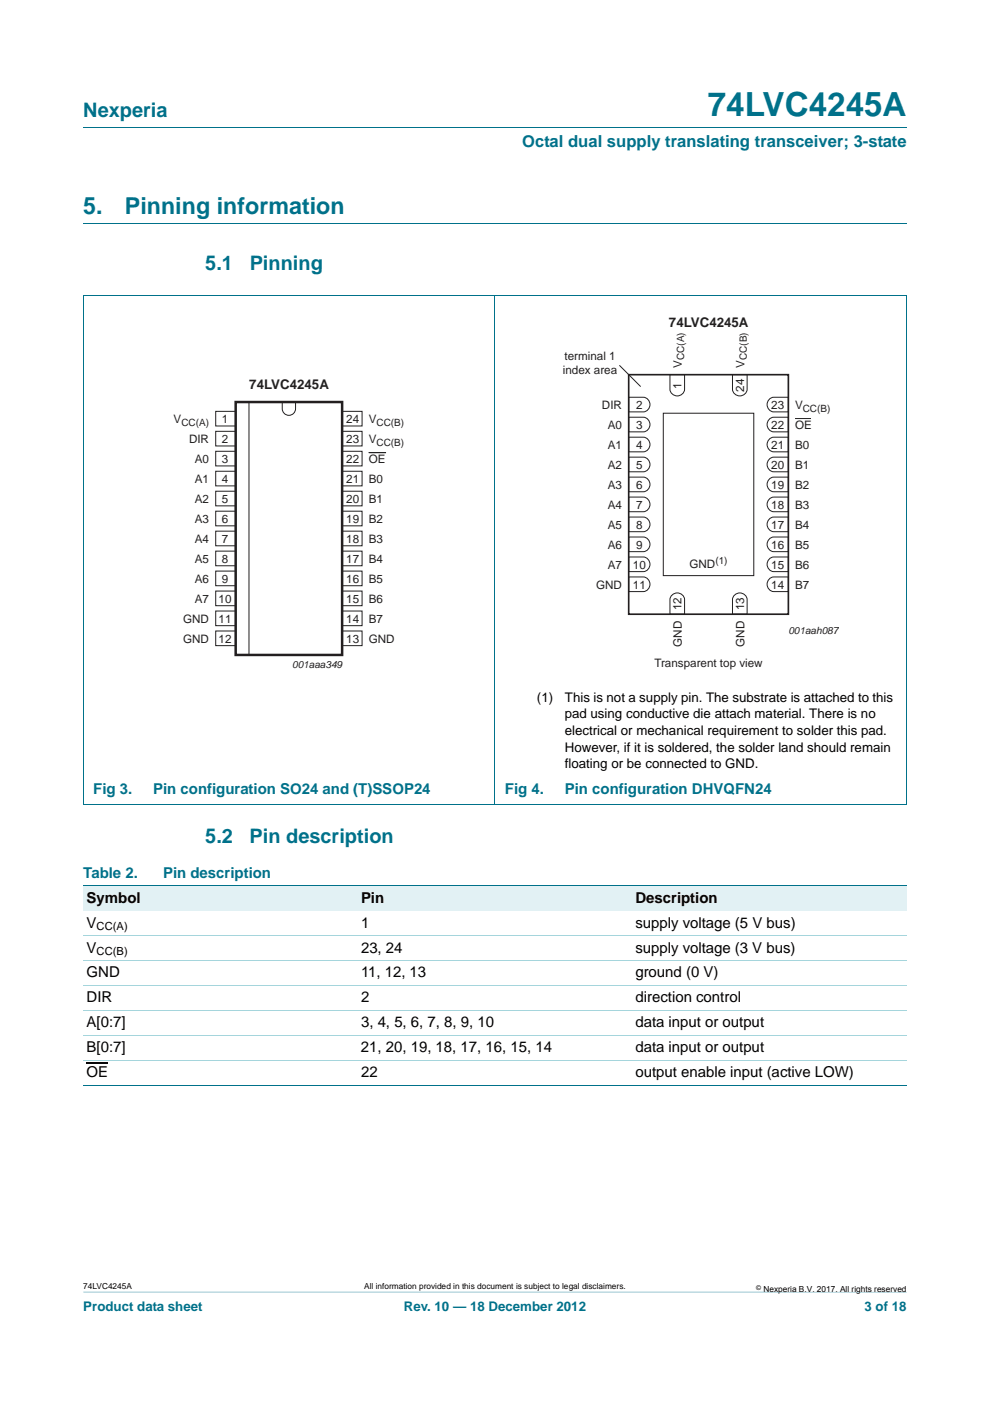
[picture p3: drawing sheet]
<svg xmlns="http://www.w3.org/2000/svg" width="210mm" height="297mm" viewBox="0 0 210 297" stroke-linecap="round" stroke-linejoin="round" font-family="sans-serif">
<defs><g id="words">
<text font-size="7" fill="#00718a" x="150.1" y="24.6">74LVC4245A</text>
<g font-size="4.9" fill="#00718a">
<text x="17.7" y="45.4">5.</text>
<text x="26.5" y="45.4">Pinning information</text>
</g>
<g font-size="4.2" fill="#00718a">
<text x="17.7" y="24.9">Nexperia</text>
<text x="43.5" y="57.3">5.1</text>
<text x="53" y="57.3">Pinning</text>
<text x="43.5" y="178.7">5.2</text>
<text x="52.9" y="178.7">Pin description</text>
</g>
<text font-size="3.5" fill="#00718a" x="110.8" y="31.1">Octal dual supply translating transceiver; 3-state</text>
<g font-size="3.2" fill="#00718a">
<text x="19.8" y="168.4">Fig 3.</text>
<text x="32.5" y="168.4">Pin configuration SO24 and (T)SSOP24</text>
<text x="107.1" y="168.4">Fig 4.</text>
<text x="119.8" y="168.4">Pin configuration DHVQFN24</text>
<text x="17.7" y="186.1">Table 2.</text>
<text x="34.6" y="186.1">Pin description</text>
</g>
<g font-size="3.2">
<text x="18.4" y="191.4">Symbol</text>
<text x="76.6" y="191.4">Pin</text>
<text x="134.8" y="191.4">Description</text>
<text x="18.4" y="196.7">V</text>
<text x="76.6" y="196.7">1</text>
<text x="134.8" y="196.7">supply voltage (5 V bus)</text>
<text x="18.4" y="202">V</text>
<text x="76.6" y="202">23, 24</text>
<text x="134.8" y="202">supply voltage (3 V bus)</text>
<text x="18.4" y="207.2">GND</text>
<text x="76.6" y="207.2">11, 12, 13</text>
<text x="134.8" y="207.2">ground (0 V)</text>
<text x="18.4" y="212.5">DIR</text>
<text x="76.6" y="212.5">2</text>
<text x="134.8" y="212.5">direction control</text>
<text x="18.4" y="217.8">A[0:7]</text>
<text x="76.6" y="217.8">3, 4, 5, 6, 7, 8, 9, 10</text>
<text x="134.8" y="217.8">data input or output</text>
<text x="18.4" y="223.1">B[0:7]</text>
<text x="76.6" y="223.1">21, 20, 19, 18, 17, 16, 15, 14</text>
<text x="134.8" y="223.1">data input or output</text>
<text x="18.4" y="228.4">OE</text>
<text x="76.6" y="228.4">22</text>
<text x="134.8" y="228.4">output enable input (active LOW)</text>
</g>
<g font-size="2.8" fill="#231f20">
<text x="141.9" y="69.3">74LVC4245A</text>
<text x="52.9" y="82.4">74LVC4245A</text>
</g>
<g font-size="2.8">
<text x="113.9" y="148.8">(1)</text>
<text x="119.8" y="148.8">This is not a supply pin. The substrate is attached to this</text>
<text x="119.8" y="152.3">pad using conductive die attach material. There is no</text>
<text x="119.8" y="155.9">electrical or mechanical requirement to solder this pad.</text>
<text x="119.8" y="159.4">However, if it is soldered, the solder land should remain</text>
<text x="119.8" y="162.9">floating or be connected to GND.</text>
</g>
<g font-size="2.8" fill="#00718a">
<text x="17.7" y="277.9">Product data sheet</text>
<text x="85.6" y="277.9">Rev. 10 — 18 December 2012</text>
<text x="183.4" y="277.9">3 of 18</text>
</g>
<g font-size="2.5" fill="#231f20">
<text x="119.7" y="76.3">terminal 1</text>
<text x="119.4" y="79.3">index area</text>
<text x="144.6" y="82.4" transform="rotate(-90 144.6 82.4)">1</text>
<text x="144.6" y="78" transform="rotate(-90 144.6 78)">V</text>
<text x="157.8" y="83.1" transform="rotate(-90 157.8 83.1)">24</text>
<text x="157.9" y="78" transform="rotate(-90 157.9 78)">V</text>
<text x="36.8" y="89.8">V</text>
<text x="47" y="89.8">1</text>
<text x="73.4" y="89.8">24</text>
<text x="78.2" y="89.8">V</text>
<text x="127.7" y="86.8">DIR</text>
<text x="134.9" y="86.7">2</text>
<text x="163.6" y="86.7">23</text>
<text x="168.6" y="86.8">V</text>
<text x="40.1" y="94">DIR</text>
<text x="47" y="94">2</text>
<text x="73.4" y="94">23</text>
<text x="78.2" y="94">V</text>
<text x="128.9" y="95.2">A1</text>
<text x="128.9" y="91">A0</text>
<text x="134.9" y="95.2">4</text>
<text x="134.9" y="90.9">3</text>
<text x="163.6" y="95.2">21</text>
<text x="163.6" y="90.9">22</text>
<text x="168.6" y="95.2">B0</text>
<text x="168.6" y="91">OE</text>
<text x="41.3" y="98.2">A0</text>
<text x="47" y="98.2">3</text>
<text x="73.4" y="98.2">22</text>
<text x="78.2" y="98.2">OE</text>
<text x="128.9" y="99.5">A2</text>
<text x="134.9" y="99.4">5</text>
<text x="163.6" y="99.4">20</text>
<text x="168.6" y="99.5">B1</text>
<text x="41.3" y="102.5">A1</text>
<text x="41.3" y="106.7">A2</text>
<text x="47" y="102.5">4</text>
<text x="47" y="106.7">5</text>
<text x="73.4" y="106.7">20</text>
<text x="73.4" y="102.5">21</text>
<text x="78.2" y="102.5">B0</text>
<text x="78.2" y="106.7">B1</text>
<text x="128.9" y="107.9">A4</text>
<text x="128.9" y="103.7">A3</text>
<text x="134.9" y="107.9">7</text>
<text x="134.9" y="103.6">6</text>
<text x="163.6" y="107.9">18</text>
<text x="163.6" y="103.6">19</text>
<text x="168.6" y="107.9">B3</text>
<text x="168.6" y="103.7">B2</text>
<text x="41.3" y="110.9">A3</text>
<text x="47" y="110.9">6</text>
<text x="73.4" y="110.9">19</text>
<text x="78.2" y="110.9">B2</text>
<text x="128.9" y="112.2">A5</text>
<text x="134.9" y="112.1">8</text>
<text x="163.6" y="112.1">17</text>
<text x="168.6" y="112.2">B4</text>
<text x="41.3" y="115.2">A4</text>
<text x="41.3" y="119.4">A5</text>
<text x="47" y="115.2">7</text>
<text x="47" y="119.4">8</text>
<text x="73.4" y="115.2">18</text>
<text x="73.4" y="119.4">17</text>
<text x="78.2" y="115.2">B3</text>
<text x="78.2" y="119.4">B4</text>
<text x="128.9" y="116.4">A6</text>
<text x="134.9" y="116.3">9</text>
<text x="163.6" y="116.3">16</text>
<text x="168.6" y="116.4">B5</text>
<text x="41.3" y="123.6">A6</text>
<text x="47" y="123.6">9</text>
<text x="73.4" y="123.6">16</text>
<text x="78.2" y="123.6">B5</text>
<text x="126.4" y="124.9">GND</text>
<text x="128.9" y="120.6">A7</text>
<text x="134.2" y="124.8">11</text>
<text x="134.2" y="120.6">10</text>
<text x="146.2" y="120.4">GND</text>
<text x="163.6" y="124.8">14</text>
<text x="163.6" y="120.6">15</text>
<text x="168.6" y="124.9">B7</text>
<text x="168.6" y="120.6">B6</text>
<text x="41.3" y="127.9">A7</text>
<text x="46.4" y="127.9">10</text>
<text x="73.4" y="127.9">15</text>
<text x="78.2" y="127.9">B6</text>
<text x="144.6" y="129.3" transform="rotate(-90 144.6 129.3)">12</text>
<text x="157.8" y="129.3" transform="rotate(-90 157.8 129.3)">13</text>
<text x="38.9" y="136.3">GND</text>
<text x="38.9" y="132.1">GND</text>
<text x="46.4" y="132.1">11</text>
<text x="46.4" y="136.3">12</text>
<text x="73.4" y="132.1">14</text>
<text x="73.4" y="136.3">13</text>
<text x="78.2" y="136.3">GND</text>
<text x="78.2" y="132.1">B7</text>
<text x="144.6" y="137.1" transform="rotate(-90 144.6 137.1)">GND</text>
<text x="157.9" y="137.1" transform="rotate(-90 157.9 137.1)">GND</text>
<text x="138.8" y="141.5">Transparent top view</text>
</g>
<g font-size="2.4">
<text x="20.5" y="197.2">CC(A)</text>
<text x="20.5" y="202.5">CC(B)</text>
</g>
<g font-size="2.1" fill="#231f20">
<text x="145.1" y="76.4" transform="rotate(-90 145.1 76.4)">CC(A)</text>
<text x="158.4" y="76.4" transform="rotate(-90 158.4 76.4)">CC(B)</text>
<text x="170.3" y="87.3">CC(B)</text>
<text x="38.5" y="90.2">CC(A)</text>
<text x="79.9" y="90.2">CC(B)</text>
<text x="79.9" y="94.5">CC(B)</text>
<text x="151.7" y="119.6">(1)</text>
<text x="167.2" y="134.5">001aah087</text>
<text x="62" y="141.7">001aaa349</text>
</g>
<g font-size="1.8">
<text x="17.7" y="273.3">74LVC4245A</text>
<text x="77.2" y="273.3">All information provided in this document is subject to legal disclaimers.</text>
<text x="161.9" y="273.9">Nexperia B.V. 2017. All rights reserved</text>
</g>
<text font-size="1.4" x="160.4" y="273.4">©</text>
</g></defs>
<path d="M17.7 273.9l174.6 .1z" fill="#00718a"/>
<path d="M17.7 27h174.6M17.7 47.4h174.6M17.6 62.6h174.7M17.7 62.7v107.8M105 62.6v108M192.3 62.7v107.8M17.6 170.5h174.7" fill="none" stroke="#00718a" stroke-width=".21"/>
<g fill="none" stroke="#231f20" stroke-width=".21">
<path d="M131.4 77.5l4.5 4.5M142.1 79.4h3.1v3.1a1.56 1.56 0 0 1-1.6 1.4 1.56 1.56 0 0 1-1.5-1.4zM155.4 79.4h3.1v3.1a1.56 1.56 0 0 1-1.6 1.4 1.56 1.56 0 0 1-1.5-1.4zM45.8 87.2h4.2v3.1h-4.2zM45.8 91.4h4.2v3.2h-4.2zM45.8 95.7h4.2v3.1h-4.2zM45.8 99.9h4.2v3.1h-4.2zM52.8 85.2v53.8M59.9 85.2v1.4a1.41 1.41 0 0 0 1.4 1.5 1.41 1.41 0 0 0 1.4-1.5v-1.4M72.6 95.7h4.2v3.1h-4.2zM72.6 99.9h4.2v3.1h-4.2zM72.6 87.2h4.2v3.1h-4.2z"/>
<path d="M72.6 91.4h4.2v3.2h-4.2zM78.2 96h3.7M133.3 96.9h3.2a1.56 1.56 0 0 1 1.4 1.6 1.56 1.56 0 0 1-1.4 1.5h-3.2zM133.3 92.7h3.2a1.56 1.56 0 0 1 1.4 1.5 1.56 1.56 0 0 1-1.4 1.6h-3.2zM133.3 88.5h3.2a1.56 1.56 0 0 1 1.4 1.5 1.56 1.56 0 0 1-1.4 1.6h-3.2zM133.3 84.2h3.2a1.56 1.56 0 0 1 1.4 1.6 1.56 1.56 0 0 1-1.4 1.5h-3.2zM140.7 87.6h19.2v34.4h-19.2zM163.3 97.2l.8-.3h3.1v3.1h-3.1a1.57 1.57 0 0 1-1.3-1.1 1.57 1.57 0 0 1 .5-1.7zM163.3 93l.8-.3h3.1v3.1h-3.1a1.57 1.57 0 0 1-1.3-1.1 1.57 1.57 0 0 1 .5-1.7zM163.3 88.8l.8-.3h3.1v3.1h-3.1a1.57 1.57 0 0 1-1.3-1.1 1.57 1.57 0 0 1 .5-1.7zM163.3 84.5l.8-.3h3.1v3.1h-3.1a1.57 1.57 0 0 1-1.3-1.1 1.57 1.57 0 0 1 .5-1.7zM168.6 88.7h3.4"/>
<path d="M45.8 104.1h4.2v3.2h-4.2zM45.8 108.4h4.2v3.1h-4.2zM45.8 112.6h4.2v3.1h-4.2zM45.8 116.8h4.2v3.2h-4.2zM72.6 112.6h4.2v3.1h-4.2zM72.6 116.8h4.2v3.2h-4.2zM72.6 104.1h4.2v3.2h-4.2zM72.6 108.4h4.2v3.1h-4.2zM133.3 118.1h3.2a1.56 1.56 0 0 1 1.4 1.5 1.56 1.56 0 0 1-1.4 1.6h-3.2zM133.3 113.9h3.2a1.56 1.56 0 0 1 1.4 1.5 1.56 1.56 0 0 1-1.4 1.6h-3.2zM133.3 109.6h3.2a1.56 1.56 0 0 1 1.4 1.6 1.56 1.56 0 0 1-1.4 1.5h-3.2zM133.3 105.4h3.2a1.56 1.56 0 0 1 1.4 1.5 1.56 1.56 0 0 1-1.4 1.6h-3.2z"/>
<path d="M133.3 101.2h3.2a1.56 1.56 0 0 1 1.4 1.5 1.56 1.56 0 0 1-1.4 1.6h-3.2zM163.3 118.4l.8-.3h3.1v3.1h-3.1a1.57 1.57 0 0 1-1.3-1.1 1.57 1.57 0 0 1 .5-1.7zM163.3 114.2l.8-.3h3.1v3.1h-3.1a1.57 1.57 0 0 1-1.3-1.1 1.57 1.57 0 0 1 .5-1.7zM163.3 109.9l.8-.3h3.1v3.1h-3.1a1.57 1.57 0 0 1-1.3-1.1 1.57 1.57 0 0 1 .5-1.7zM163.3 105.7l.8-.3h3.1v3.1h-3.1a1.57 1.57 0 0 1-1.3-1.1 1.57 1.57 0 0 1 .5-1.7zM163.3 101.5l.8-.3h3.1v3.1h-3.1a1.57 1.57 0 0 1-1.3-1.2 1.57 1.57 0 0 1 .5-1.6zM45.8 121.1h4.2v3.1h-4.2zM45.8 125.3h4.2v3.1h-4.2zM45.8 129.5h4.2v3.2h-4.2zM45.8 133.8h4.2v3.1h-4.2zM72.6 129.5h4.2v3.2h-4.2zM72.6 133.8h4.2v3.1h-4.2z"/>
<path d="M72.6 121.1h4.2v3.1h-4.2zM72.6 125.3h4.2v3.1h-4.2zM133.3 122.3h3.2a1.56 1.56 0 0 1 1.4 1.6 1.56 1.56 0 0 1-1.4 1.5h-3.2zM142.4 126.3a1.57 1.57 0 0 1 1.7-.5 1.57 1.57 0 0 1 1.1 1.3v3.1h-3.1v-3.1zM155.7 126.3a1.57 1.57 0 0 1 1.7-.5 1.57 1.57 0 0 1 1.1 1.3v3.1h-3.1v-3.1zM163.3 122.6l.8-.3h3.1v3.1h-3.1a1.57 1.57 0 0 1-1.3-1.1 1.57 1.57 0 0 1 .5-1.7z"/>
</g>
<path d="M50 85.2h22.6v53.7h-22.6z" fill="none" stroke="#231f20" stroke-width=".53"/>
<path d="M133.3 79.4h33.9v50.8h-33.9z" fill="none" stroke="#231f20" stroke-width=".35"/>
<g fill="#e2f1f4">
<path d="M17.7 187.8h58.2v5.3h-58.2z"/>
<path d="M75.9 187.8h58.2v5.3h-58.2z"/>
<path d="M134.1 187.8h58.2v5.3h-58.2z"/>
</g>
<path d="M18.4 225.4h4.6" fill="none" stroke="#000" stroke-width=".23"/>
<path d="M17.7 187.8h174.6M17.7 230.2h174.6" fill="none" stroke="#00718a" stroke-width=".21"/>
<path d="M17.7 198.4h174.6M17.7 203.7h174.6M17.7 209h174.6M17.7 214.3h174.6M17.7 219.6h174.6M17.7 224.9h174.6" fill="none" stroke="#a5d5dc" stroke-width=".21"/>
<use href="#words"/>
</svg>
